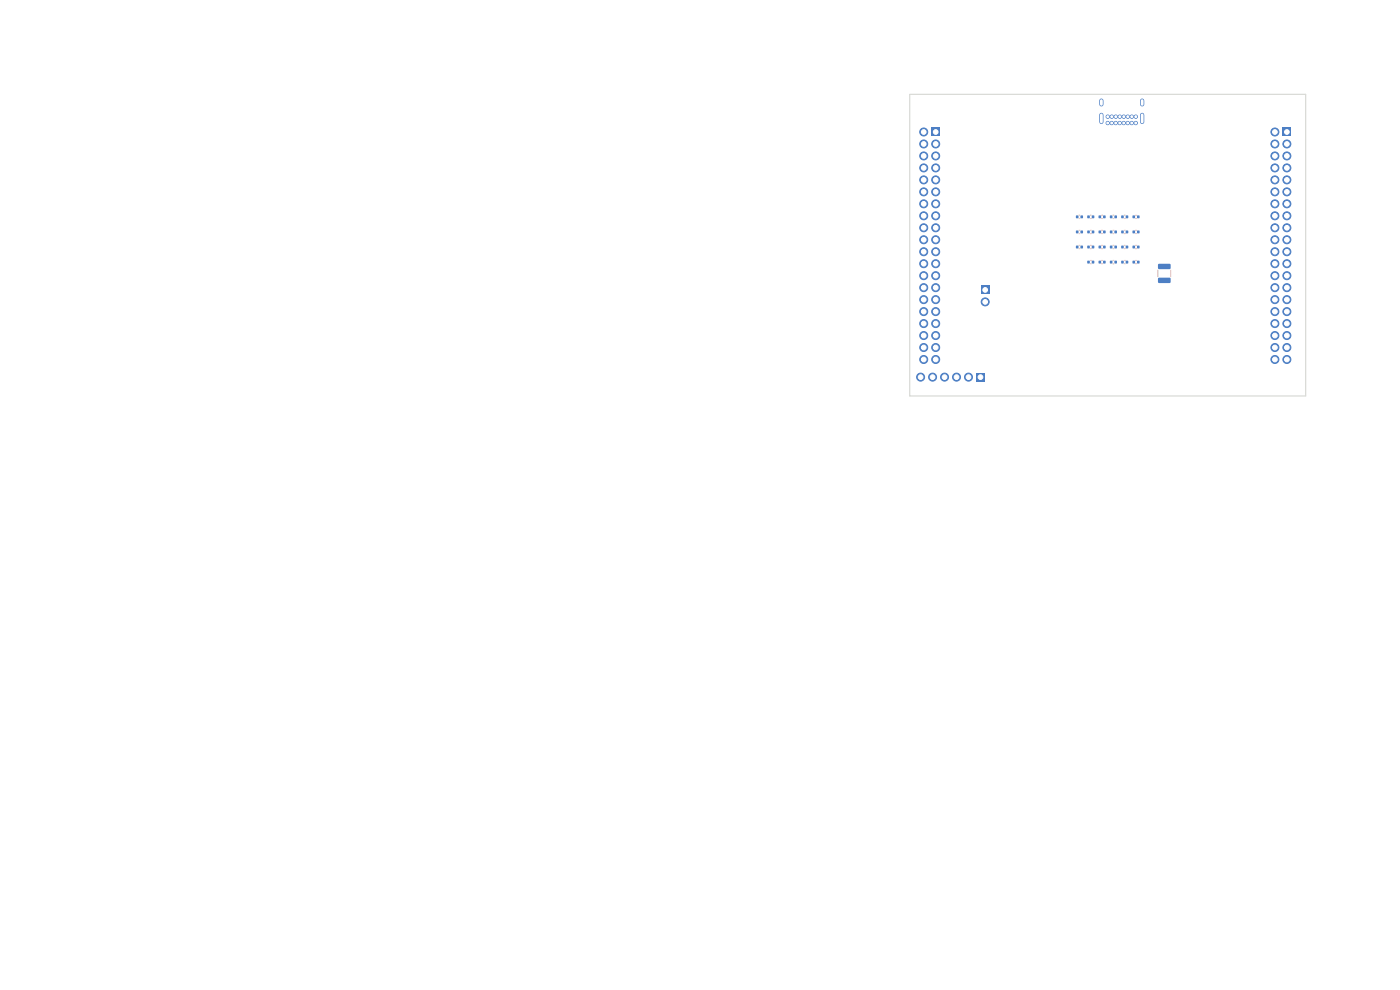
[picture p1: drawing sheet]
<svg xmlns="http://www.w3.org/2000/svg" width="297mm" height="210mm" viewBox="0 0 297 210" stroke-linecap="round" stroke-linejoin="round" font-family="sans-serif">
<path d="M197.7 27.2h1.7v1.7h-1.7z" fill="#4d7fc4"/>
<g fill="#4d7fc4" stroke="#4d7fc4" stroke-width=".21">
<circle cx="196" cy="28" r=".85"/>
<circle cx="198.5" cy="30.5" r=".85"/>
<circle cx="196" cy="30.5" r=".85"/>
<circle cx="198.5" cy="33.1" r=".85"/>
<circle cx="196" cy="33.1" r=".85"/>
<circle cx="198.5" cy="35.6" r=".85"/>
<circle cx="196" cy="35.6" r=".85"/>
<circle cx="198.5" cy="38.2" r=".85"/>
<circle cx="196" cy="38.2" r=".85"/>
<circle cx="198.5" cy="40.7" r=".85"/>
<circle cx="196" cy="40.7" r=".85"/>
<circle cx="198.5" cy="43.2" r=".85"/>
<circle cx="196" cy="43.2" r=".85"/>
<circle cx="198.5" cy="45.8" r=".85"/>
<circle cx="196" cy="45.8" r=".85"/>
<circle cx="198.5" cy="48.3" r=".85"/>
<circle cx="196" cy="48.3" r=".85"/>
<circle cx="198.5" cy="50.9" r=".85"/>
<circle cx="196" cy="50.9" r=".85"/>
<circle cx="198.5" cy="53.4" r=".85"/>
<circle cx="196" cy="53.4" r=".85"/>
<circle cx="198.5" cy="55.9" r=".85"/>
<circle cx="196" cy="55.9" r=".85"/>
<circle cx="198.5" cy="58.5" r=".85"/>
<circle cx="196" cy="58.5" r=".85"/>
<circle cx="198.5" cy="61" r=".85"/>
<circle cx="196" cy="61" r=".85"/>
<circle cx="198.5" cy="63.6" r=".85"/>
<circle cx="196" cy="63.6" r=".85"/>
<circle cx="198.5" cy="66.1" r=".85"/>
<circle cx="196" cy="66.1" r=".85"/>
<circle cx="198.5" cy="68.6" r=".85"/>
<circle cx="196" cy="68.6" r=".85"/>
<circle cx="198.5" cy="71.2" r=".85"/>
<circle cx="196" cy="71.2" r=".85"/>
<circle cx="198.5" cy="73.7" r=".85"/>
<circle cx="196" cy="73.7" r=".85"/>
<circle cx="198.5" cy="76.3" r=".85"/>
<circle cx="196" cy="76.3" r=".85"/>
</g>
<path d="M208.2 60.7h1.7v1.7h-1.7z" fill="#4d7fc4"/>
<circle cx="209" cy="64" r=".85" fill="#4d7fc4" stroke="#4d7fc4" stroke-width=".21"/>
<path d="M272.2 27.2h1.7v1.7h-1.7z" fill="#4d7fc4"/>
<g fill="#4d7fc4" stroke="#4d7fc4" stroke-width=".21">
<circle cx="270.5" cy="28" r=".85"/>
<circle cx="273" cy="30.5" r=".85"/>
<circle cx="270.5" cy="30.5" r=".85"/>
<circle cx="273" cy="33.1" r=".85"/>
<circle cx="270.5" cy="33.1" r=".85"/>
<circle cx="273" cy="35.6" r=".85"/>
<circle cx="270.5" cy="35.6" r=".85"/>
<circle cx="273" cy="38.2" r=".85"/>
<circle cx="270.5" cy="38.2" r=".85"/>
<circle cx="273" cy="40.7" r=".85"/>
<circle cx="270.5" cy="40.7" r=".85"/>
<circle cx="273" cy="43.2" r=".85"/>
<circle cx="270.5" cy="43.2" r=".85"/>
<circle cx="273" cy="45.8" r=".85"/>
<circle cx="270.5" cy="45.8" r=".85"/>
<circle cx="273" cy="48.3" r=".85"/>
<circle cx="270.5" cy="48.3" r=".85"/>
<circle cx="273" cy="50.9" r=".85"/>
<circle cx="270.5" cy="50.9" r=".85"/>
<circle cx="273" cy="53.4" r=".85"/>
<circle cx="270.5" cy="53.4" r=".85"/>
<circle cx="273" cy="55.9" r=".85"/>
<circle cx="270.5" cy="55.9" r=".85"/>
<circle cx="273" cy="58.5" r=".85"/>
<circle cx="270.5" cy="58.5" r=".85"/>
<circle cx="273" cy="61" r=".85"/>
<circle cx="270.5" cy="61" r=".85"/>
<circle cx="273" cy="63.6" r=".85"/>
<circle cx="270.5" cy="63.6" r=".85"/>
<circle cx="273" cy="66.1" r=".85"/>
<circle cx="270.5" cy="66.1" r=".85"/>
<circle cx="273" cy="68.6" r=".85"/>
<circle cx="270.5" cy="68.6" r=".85"/>
<circle cx="273" cy="71.2" r=".85"/>
<circle cx="270.5" cy="71.2" r=".85"/>
<circle cx="273" cy="73.7" r=".85"/>
<circle cx="270.5" cy="73.7" r=".85"/>
<circle cx="273" cy="76.3" r=".85"/>
<circle cx="270.5" cy="76.3" r=".85"/>
</g>
<path d="M207.2 79.2h1.7v1.7h-1.7z" fill="#4d7fc4"/>
<g fill="#4d7fc4" stroke="#4d7fc4" stroke-width=".21">
<circle cx="205.5" cy="80" r=".85"/>
<circle cx="202.9" cy="80" r=".85"/>
<circle cx="200.4" cy="80" r=".85"/>
<circle cx="197.8" cy="80" r=".85"/>
<circle cx="195.3" cy="80" r=".85"/>
<circle cx="235" cy="26.1" r=".35"/>
<circle cx="235.9" cy="26.1" r=".35"/>
<circle cx="236.7" cy="26.1" r=".35"/>
<circle cx="237.6" cy="26.1" r=".35"/>
<circle cx="238.4" cy="26.1" r=".35"/>
<circle cx="239.3" cy="26.1" r=".35"/>
<circle cx="240.1" cy="26.1" r=".35"/>
<circle cx="241" cy="26.1" r=".35"/>
<circle cx="241" cy="24.8" r=".35"/>
<circle cx="240.1" cy="24.8" r=".35"/>
<circle cx="239.3" cy="24.8" r=".35"/>
<circle cx="238.4" cy="24.8" r=".35"/>
<circle cx="237.6" cy="24.8" r=".35"/>
<circle cx="236.7" cy="24.8" r=".35"/>
<circle cx="235.9" cy="24.8" r=".35"/>
<circle cx="235" cy="24.8" r=".35"/>
</g>
<path d="M233.7 21.3v.8M233.7 24.4v1.5M242.3 21.3v.8M242.3 24.4v1.5" fill="none" stroke="#4d7fc4" stroke-width=".9"/>
<g fill="#4d7fc4">
<path d="M241.2 48.9h.5v.6h-.5z"/>
<path d="M240.3 48.9h.5v.6h-.5z"/>
<path d="M241.2 45.7h.5v.6h-.5z"/>
<path d="M240.3 45.7h.5v.6h-.5z"/>
<path d="M234 48.9h.5v.6h-.5z"/>
<path d="M233.1 48.9h.5v.6h-.5z"/>
<path d="M236.4 48.9h.5v.6h-.5z"/>
<path d="M235.5 48.9h.5v.6h-.5z"/>
<path d="M241.2 52.1h.5v.6h-.5z"/>
<path d="M240.3 52.1h.5v.6h-.5z"/>
<path d="M236.4 52.1h.5v.6h-.5z"/>
<path d="M235.5 52.1h.5v.6h-.5z"/>
<path d="M238.8 48.9h.5v.6h-.5z"/>
<path d="M237.9 48.9h.5v.6h-.5z"/>
<path d="M229.2 45.7h.5v.6h-.5z"/>
<path d="M228.3 45.7h.5v.6h-.5z"/>
<path d="M236.4 45.7h.5v.6h-.5z"/>
<path d="M235.5 45.7h.5v.6h-.5z"/>
<path d="M231.6 45.7h.5v.6h-.5z"/>
<path d="M230.7 45.7h.5v.6h-.5z"/>
<path d="M231.6 55.3h.5v.6h-.5z"/>
<path d="M230.7 55.3h.5v.6h-.5z"/>
<path d="M229.2 48.9h.5v.6h-.5z"/>
<path d="M228.3 48.9h.5v.6h-.5z"/>
<path d="M238.8 45.7h.5v.6h-.5z"/>
<path d="M237.9 45.7h.5v.6h-.5z"/>
<path d="M245.7 59l2.5-.1 .2 .3-.1 .7-.2 .2-2.3-.1-.1-.2z"/>
<path d="M245.7 56h2.5l.2 .2-.1 .7-.2 .2h-2.3l-.1-.2z"/>
<path d="M238.8 52.1h.5v.6h-.5z"/>
<path d="M237.9 52.1h.5v.6h-.5z"/>
<path d="M241.2 55.3h.5v.6h-.5z"/>
<path d="M240.3 55.3h.5v.6h-.5z"/>
<path d="M236.4 55.3h.5v.6h-.5z"/>
<path d="M235.5 55.3h.5v.6h-.5z"/>
<path d="M231.6 52.1h.5v.6h-.5z"/>
<path d="M230.7 52.1h.5v.6h-.5z"/>
<path d="M229.2 52.1h.5v.6h-.5z"/>
<path d="M228.3 52.1h.5v.6h-.5z"/>
<path d="M231.6 48.9h.5v.6h-.5z"/>
<path d="M230.7 48.9h.5v.6h-.5z"/>
<path d="M234 55.3h.5v.6h-.5z"/>
<path d="M233.1 55.3h.5v.6h-.5z"/>
<path d="M234 45.7h.5v.6h-.5z"/>
<path d="M233.1 45.7h.5v.6h-.5z"/>
<path d="M234 52.1h.5v.6h-.5z"/>
<path d="M233.1 52.1h.5v.6h-.5z"/>
<path d="M238.8 55.3h.5v.6h-.5z"/>
<path d="M237.9 55.3h.5v.6h-.5z"/>
</g>
<g fill="none" stroke="#e8b2a7" stroke-width=".21">
<path d="M228.9 48.8h.2M228.9 49.6h.2M228.9 45.6h.2M228.9 46.4h.2M228.9 52h.2M228.9 52.8h.2M231.3 48.8h.2M231.3 49.6h.2M231.3 45.6h.2M231.3 46.4h.2M231.3 52h.2M231.3 52.8h.2"/>
<path d="M231.3 55.2h.2M231.3 56h.2M233.7 48.8h.2M233.7 49.6h.2M233.7 45.6h.2M233.7 46.4h.2M233.7 52h.2M233.7 52.8h.2M233.7 55.2h.2M233.7 56h.2M236.1 48.8h.2M236.1 49.6h.2"/>
<path d="M236.1 45.6h.2M236.1 46.4h.2M236.1 52h.2M236.1 52.8h.2M236.1 55.2h.2M236.1 56h.2M238.5 48.8h.2M238.5 49.6h.2M238.5 45.6h.2M238.5 46.4h.2M238.5 52h.2M238.5 52.8h.2"/>
<path d="M238.5 55.2h.2M238.5 56h.2M240.9 48.8h.2M240.9 49.6h.2M240.9 45.6h.2M240.9 46.4h.2M240.9 52h.2M240.9 52.8h.2M240.9 55.2h.2M240.9 56h.2M245.6 57.3v1.4M248.4 57.3v1.4"/>
</g>
<path d="M193 20h84v64h-84z" fill="none" stroke="#d0d2cd" stroke-width=".21"/>
<g fill="#fff" stroke="#fff" stroke-width=".21">
<circle cx="198.5" cy="28" r=".5"/>
<circle cx="196" cy="28" r=".5"/>
<circle cx="198.5" cy="30.5" r=".5"/>
<circle cx="196" cy="30.5" r=".5"/>
<circle cx="198.5" cy="33.1" r=".5"/>
<circle cx="196" cy="33.1" r=".5"/>
<circle cx="198.5" cy="35.6" r=".5"/>
<circle cx="196" cy="35.6" r=".5"/>
<circle cx="198.5" cy="38.2" r=".5"/>
<circle cx="196" cy="38.2" r=".5"/>
<circle cx="198.5" cy="40.7" r=".5"/>
<circle cx="196" cy="40.7" r=".5"/>
<circle cx="198.5" cy="43.2" r=".5"/>
<circle cx="196" cy="43.2" r=".5"/>
<circle cx="198.5" cy="45.8" r=".5"/>
<circle cx="196" cy="45.8" r=".5"/>
<circle cx="198.5" cy="48.3" r=".5"/>
<circle cx="196" cy="48.3" r=".5"/>
<circle cx="198.5" cy="50.9" r=".5"/>
<circle cx="196" cy="50.9" r=".5"/>
<circle cx="198.5" cy="53.4" r=".5"/>
<circle cx="196" cy="53.4" r=".5"/>
<circle cx="198.5" cy="55.9" r=".5"/>
<circle cx="196" cy="55.9" r=".5"/>
<circle cx="198.5" cy="58.5" r=".5"/>
<circle cx="196" cy="58.5" r=".5"/>
<circle cx="198.5" cy="61" r=".5"/>
<circle cx="196" cy="61" r=".5"/>
<circle cx="198.5" cy="63.6" r=".5"/>
<circle cx="196" cy="63.6" r=".5"/>
<circle cx="198.5" cy="66.1" r=".5"/>
<circle cx="196" cy="66.1" r=".5"/>
<circle cx="198.5" cy="68.6" r=".5"/>
<circle cx="196" cy="68.6" r=".5"/>
<circle cx="198.5" cy="71.2" r=".5"/>
<circle cx="196" cy="71.2" r=".5"/>
<circle cx="198.5" cy="73.7" r=".5"/>
<circle cx="196" cy="73.7" r=".5"/>
<circle cx="198.5" cy="76.3" r=".5"/>
<circle cx="196" cy="76.3" r=".5"/>
<circle cx="209" cy="61.5" r=".5"/>
<circle cx="209" cy="64" r=".5"/>
<circle cx="273" cy="28" r=".5"/>
<circle cx="270.5" cy="28" r=".5"/>
<circle cx="273" cy="30.5" r=".5"/>
<circle cx="270.5" cy="30.5" r=".5"/>
<circle cx="273" cy="33.1" r=".5"/>
<circle cx="270.5" cy="33.1" r=".5"/>
<circle cx="273" cy="35.6" r=".5"/>
<circle cx="270.5" cy="35.6" r=".5"/>
<circle cx="273" cy="38.2" r=".5"/>
<circle cx="270.5" cy="38.2" r=".5"/>
<circle cx="273" cy="40.7" r=".5"/>
<circle cx="270.5" cy="40.7" r=".5"/>
<circle cx="273" cy="43.2" r=".5"/>
<circle cx="270.5" cy="43.2" r=".5"/>
<circle cx="273" cy="45.8" r=".5"/>
<circle cx="270.5" cy="45.8" r=".5"/>
<circle cx="273" cy="48.3" r=".5"/>
<circle cx="270.5" cy="48.3" r=".5"/>
<circle cx="273" cy="50.9" r=".5"/>
<circle cx="270.5" cy="50.9" r=".5"/>
<circle cx="273" cy="53.4" r=".5"/>
<circle cx="270.5" cy="53.4" r=".5"/>
<circle cx="273" cy="55.9" r=".5"/>
<circle cx="270.5" cy="55.9" r=".5"/>
<circle cx="273" cy="58.5" r=".5"/>
<circle cx="270.5" cy="58.5" r=".5"/>
<circle cx="273" cy="61" r=".5"/>
<circle cx="270.5" cy="61" r=".5"/>
<circle cx="273" cy="63.6" r=".5"/>
<circle cx="270.5" cy="63.6" r=".5"/>
<circle cx="273" cy="66.1" r=".5"/>
<circle cx="270.5" cy="66.1" r=".5"/>
<circle cx="273" cy="68.6" r=".5"/>
<circle cx="270.5" cy="68.6" r=".5"/>
<circle cx="273" cy="71.2" r=".5"/>
<circle cx="270.5" cy="71.2" r=".5"/>
<circle cx="273" cy="73.7" r=".5"/>
<circle cx="270.5" cy="73.7" r=".5"/>
<circle cx="273" cy="76.3" r=".5"/>
<circle cx="270.5" cy="76.3" r=".5"/>
<circle cx="208" cy="80" r=".5"/>
<circle cx="205.5" cy="80" r=".5"/>
<circle cx="202.9" cy="80" r=".5"/>
<circle cx="200.4" cy="80" r=".5"/>
<circle cx="197.8" cy="80" r=".5"/>
<circle cx="195.3" cy="80" r=".5"/>
<circle cx="235" cy="26.1" r=".2"/>
<circle cx="235.9" cy="26.1" r=".2"/>
<circle cx="236.7" cy="26.1" r=".2"/>
<circle cx="237.6" cy="26.1" r=".2"/>
<circle cx="238.4" cy="26.1" r=".2"/>
<circle cx="239.3" cy="26.1" r=".2"/>
<circle cx="240.1" cy="26.1" r=".2"/>
<circle cx="241" cy="26.1" r=".2"/>
<circle cx="241" cy="24.8" r=".2"/>
<circle cx="240.1" cy="24.8" r=".2"/>
<circle cx="239.3" cy="24.8" r=".2"/>
<circle cx="238.4" cy="24.8" r=".2"/>
<circle cx="237.6" cy="24.8" r=".2"/>
<circle cx="236.7" cy="24.8" r=".2"/>
<circle cx="235.9" cy="24.7" r=".2"/>
<circle cx="235" cy="24.8" r=".2"/>
</g>
<path d="M233.7 21.3v.8M233.7 24.4v1.5M242.3 21.3v.8M242.3 24.4v1.5" fill="none" stroke="#fff" stroke-width=".6"/>
</svg>
